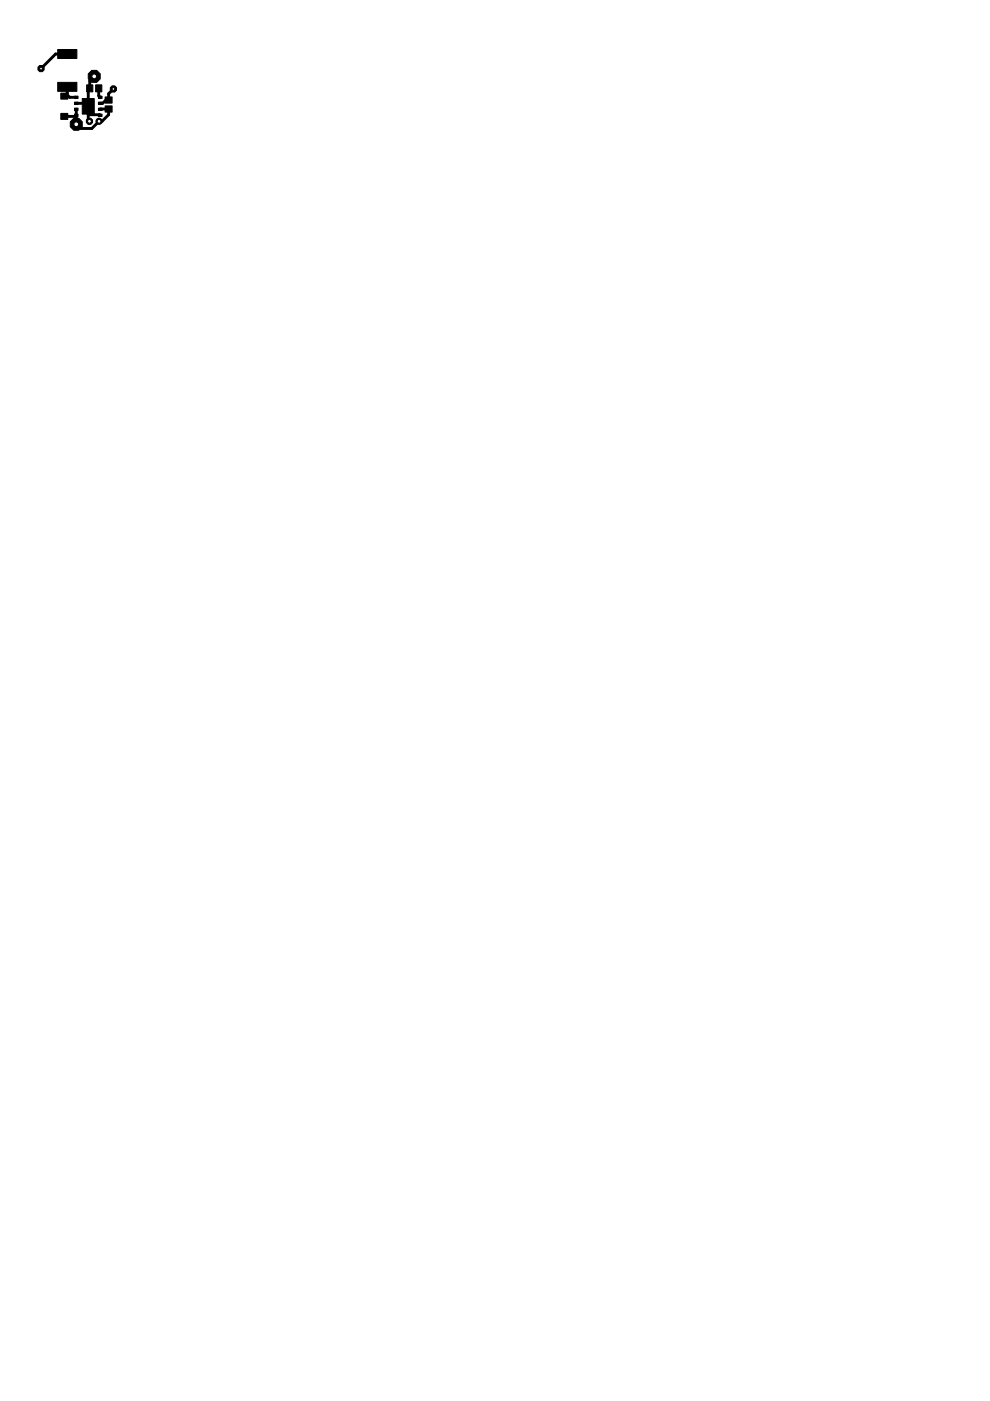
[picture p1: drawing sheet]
<svg xmlns="http://www.w3.org/2000/svg" width="210mm" height="297mm" viewBox="0 0 210 297" stroke-linecap="round" stroke-linejoin="round" font-family="sans-serif">
<g fill="#000" stroke="#000" stroke-width=".21">
<path d="M12.2 10.5h4.1v1.9h-4.1zM12.2 17.5h4.1v1.9h-4.1zM12.9 19.7h1.5v1.3h-1.5zM18.4 18h1.3v1.5h-1.3zM20.3 18h1.3v1.5h-1.3zM12.9 24h1.5v1.3h-1.5zM15.8 24.2h.8v.5h-.8zM15.8 22.9h.8v.5h-.8zM15.8 21.7h.8v.5h-.8zM15.8 20.4h.8v.5h-.8zM17.4 20.9h2.6v3.3h-2.6zM20.9 21.7h.7v.5h-.7z"/>
<path d="M20.9 22.9h.7v.5h-.7zM20.9 20.4h.7v.5h-.7zM20.9 24.2h.7v.5h-.7zM22.3 22.5h1.5v1.3h-1.5zM22.3 20.6h1.5v1.3h-1.5z"/>
<circle cx="19" cy="25.7" r=".71"/>
</g>
<path d="M14.1 19.9l-.5 .5M14.1 19.9l.7 .7h1.4M14.3 18.4v1.4l-.2 .1M14.3 11.5h-2.5l-3.1 3M20 16.2l-1 .9v1.6l-.3 .3v6.5l.3 .2M20.9 18.7v1.6l.4 .3M24 18.9l-1 1v1.3h-.5l-.7 .7h-.5M13.6 24.7h2.3M16.2 21.9h1.9l.6 .6M16.2 23.2v1.2l-.3 .3M18.7 24.3h2.4l.2 .1M21.3 23.2l1.7-.1v1.2l-1.4 1.4h-.6l-1.5 1.5h-2.4l-.9-.8v-1.5l-.3-.2" fill="none" stroke="#000" stroke-width=".61"/>
<circle cx="19" cy="25.7" r=".4" fill="#fff" stroke="#000" stroke-width=".21"/>
<circle cx="21" cy="25.7" r=".66" fill="#000" stroke="#000" stroke-width=".21"/>
<circle cx="21" cy="25.7" r=".4" fill="#fff" stroke="#000" stroke-width=".21"/>
<circle cx="20" cy="16.2" r="1.38" fill="#000" stroke="#000" stroke-width=".21"/>
<circle cx="20" cy="16.2" r=".51" fill="#fff" stroke="#000" stroke-width=".21"/>
<circle cx="16.2" cy="26.4" r="1.38" fill="#000" stroke="#000" stroke-width=".21"/>
<circle cx="16.2" cy="26.4" r=".51" fill="#fff" stroke="#000" stroke-width=".21"/>
<circle cx="24" cy="18.9" r=".71" fill="#000" stroke="#000" stroke-width=".21"/>
<circle cx="24" cy="18.9" r=".3" fill="#fff" stroke="#000" stroke-width=".21"/>
<circle cx="8.7" cy="14.5" r=".71" fill="#000" stroke="#000" stroke-width=".21"/>
<circle cx="8.7" cy="14.5" r=".3" fill="#fff" stroke="#000" stroke-width=".21"/>
</svg>
